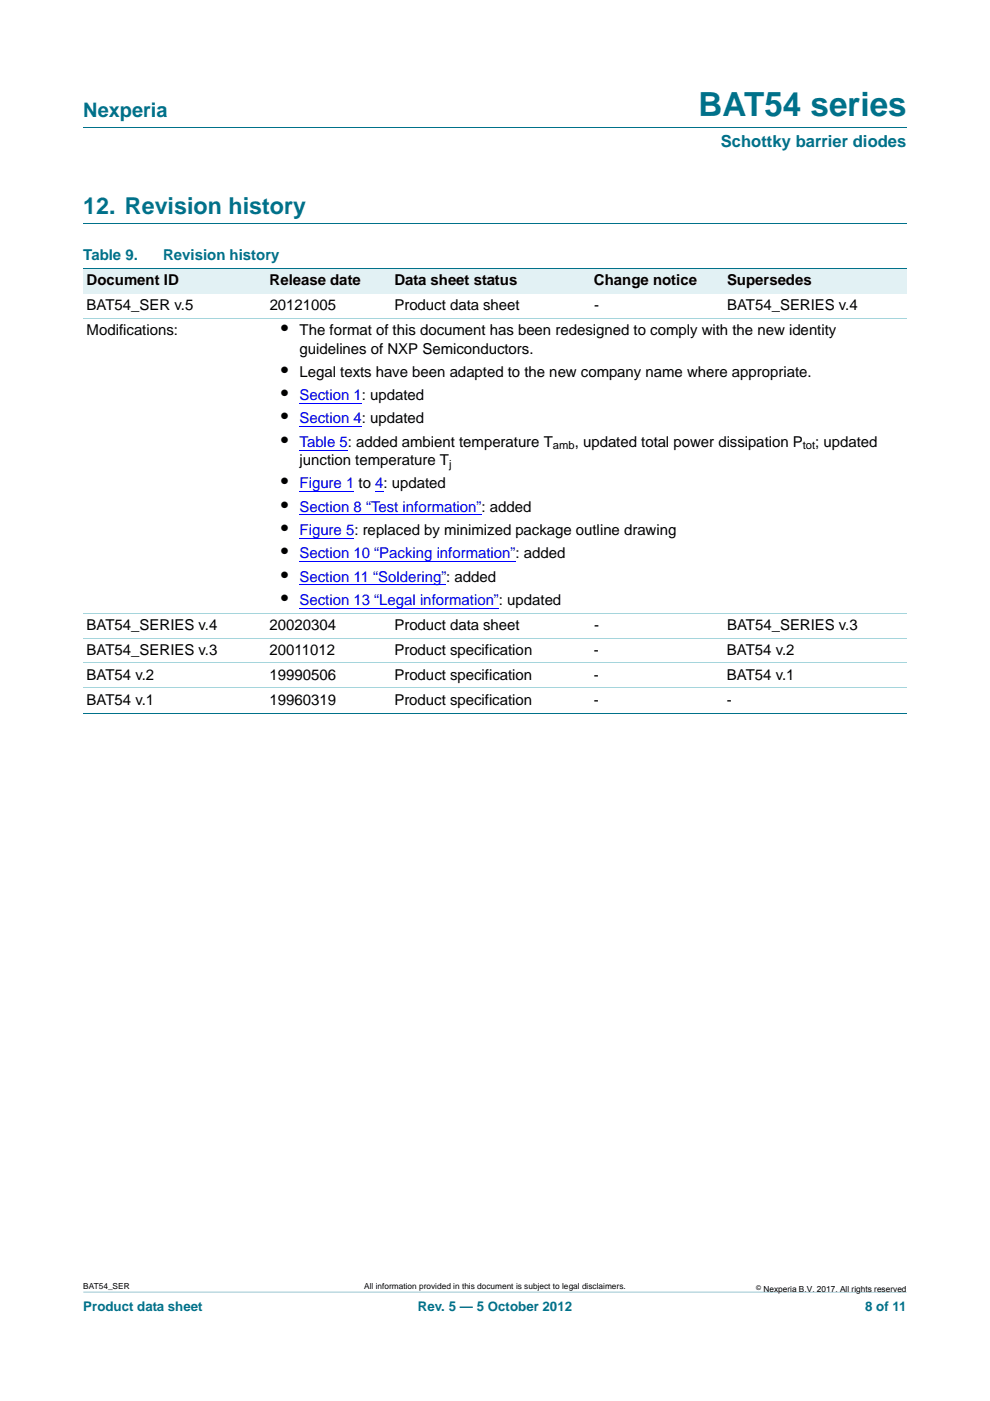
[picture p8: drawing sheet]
<svg xmlns="http://www.w3.org/2000/svg" width="210mm" height="297mm" viewBox="0 0 210 297" stroke-linecap="round" stroke-linejoin="round" font-family="sans-serif">
<defs><g id="words">
<text font-size="7" fill="#00718a" x="148.1" y="24.6">BAT54 series</text>
<text font-size="4.9" fill="#00718a" x="17.7" y="45.4">12. Revision history</text>
<text font-size="4.2" fill="#00718a" x="17.7" y="24.9">Nexperia</text>
<g font-size="4.2">
<text x="59.6" y="71.1">•</text>
<text x="59.6" y="79.9">•</text>
<text x="59.6" y="84.8">•</text>
<text x="59.6" y="89.8">•</text>
<text x="59.6" y="94.7">•</text>
<text x="59.6" y="103.5">•</text>
<text x="59.6" y="108.5">•</text>
<text x="59.6" y="113.4">•</text>
<text x="59.6" y="118.3">•</text>
<text x="59.6" y="123.3">•</text>
<text x="59.6" y="128.2">•</text>
</g>
<text font-size="3.5" fill="#00718a" x="152.9" y="31.1">Schottky barrier diodes</text>
<g font-size="3.2" fill="#00718a">
<text x="17.7" y="55.2">Table 9.</text>
<text x="34.6" y="55.2">Revision history</text>
</g>
<g font-size="3.2">
<text x="18.4" y="60.5">Document ID</text>
<text x="18.4" y="65.8">BAT54_SER v.5</text>
<text x="57.2" y="60.5">Release date</text>
<text x="57.2" y="65.8">20121005</text>
<text x="83.7" y="60.5">Data sheet status</text>
<text x="83.7" y="65.8">Product data sheet</text>
<text x="126" y="60.5">Change notice</text>
<text x="126" y="65.8">-</text>
<text x="154.2" y="60.5">Supersedes</text>
<text x="154.2" y="65.8">BAT54_SERIES v.4</text>
<text x="18.4" y="71.1">Modifications:</text>
<text x="63.5" y="71.1">The format of this document has been redesigned to comply with the new identity</text>
<text x="63.5" y="75">guidelines of NXP Semiconductors.</text>
<text x="63.5" y="79.9">Legal texts have been adapted to the new company name where appropriate.</text>
<text x="121.9" y="94.7">, updated total power dissipation P</text>
<text x="172.9" y="94.7">; updated</text>
<text x="63.5" y="98.6">junction temperature T</text>
<text x="18.4" y="133.5">BAT54_SERIES v.4</text>
<text x="57.2" y="133.5">20020304</text>
<text x="83.7" y="133.5">Product data sheet</text>
<text x="126" y="133.5">-</text>
<text x="154.2" y="133.5">BAT54_SERIES v.3</text>
<text x="18.4" y="138.8">BAT54_SERIES v.3</text>
<text x="57.2" y="138.8">20011012</text>
<text x="83.7" y="138.8">Product specification</text>
<text x="126" y="138.8">-</text>
<text x="154.2" y="138.8">BAT54 v.2</text>
<text x="18.4" y="144.1">BAT54 v.2</text>
<text x="18.4" y="149.4">BAT54 v.1</text>
<text x="57.2" y="144.1">19990506</text>
<text x="57.2" y="149.4">19960319</text>
<text x="83.7" y="149.4">Product specification</text>
<text x="83.7" y="144.1">Product specification</text>
<text x="126" y="149.4">-</text>
<text x="126" y="144.1">-</text>
<text x="154.2" y="149.4">-</text>
<text x="154.2" y="144.1">BAT54 v.1</text>
</g>
<g font-size="3.2" fill="#00f">
<text x="63.5" y="84.8">Section 1: updated</text>
<text x="63.5" y="89.8">Section 4: updated</text>
<text x="63.5" y="94.7">Table 5: added ambient temperature T</text>
<text x="63.5" y="103.5">Figure 1 to 4: updated</text>
<text x="63.5" y="108.5">Section 8 “Test information”: added</text>
<text x="63.5" y="113.4">Figure 5: replaced by minimized package outline drawing</text>
<text x="63.5" y="118.3">Section 10 “Packing information”: added</text>
<text x="63.5" y="123.3">Section 11 “Soldering”: added</text>
<text x="63.5" y="128.2">Section 13 “Legal information”: updated</text>
</g>
<g font-size="2.8" fill="#00718a">
<text x="17.7" y="277.9">Product data sheet</text>
<text x="88.6" y="277.9">Rev. 5 — 5 October 2012</text>
<text x="183.5" y="277.9">8 of 11</text>
</g>
<g font-size="2.4">
<text x="117.3" y="95.3">amb</text>
<text x="170.3" y="95.3">tot</text>
<text x="95.2" y="99.2">j</text>
</g>
<g font-size="1.8">
<text x="17.7" y="273.3">BAT54_SER</text>
<text x="77.3" y="273.3">All information provided in this document is subject to legal disclaimers.</text>
<text x="161.9" y="273.9">Nexperia B.V. 2017. All rights reserved</text>
</g>
<text font-size="1.4" x="160.4" y="273.4">©</text>
</g></defs>
<path d="M17.7 273.9l174.6 .1z" fill="#00718a"/>
<path d="M17.7 27h174.6M17.7 47.4h174.6" fill="none" stroke="#00718a" stroke-width=".21"/>
<g fill="#e2f1f4">
<path d="M17.7 57h38.8v5.3h-38.8z"/>
<path d="M56.5 57h26.4v5.3h-26.4z"/>
<path d="M82.9 57h42.4v5.3h-42.4z"/>
<path d="M125.3 57h28.2v5.3h-28.2z"/>
<path d="M153.5 57h38.8v5.3h-38.8z"/>
</g>
<path d="M63.5 85.5h13.3M63.5 90.5h13.3M63.5 95.4h10.3M63.5 104.2h11.7" fill="none" stroke="#00f" stroke-width=".21"/>
<path d="M79.6 104.2h1.7v.1h-1.7z" fill="#00f"/>
<path d="M63.5 109.2h37.6" fill="none" stroke="#00f" stroke-width=".21"/>
<path d="M101.1 109.1h1v.2h-1z" fill="#00f"/>
<path d="M63.5 114.1h11.7M63.5 119.1h44.8" fill="none" stroke="#00f" stroke-width=".21"/>
<path d="M108.3 119h1v.1h-1z" fill="#00f"/>
<path d="M63.5 124h30.1" fill="none" stroke="#00f" stroke-width=".21"/>
<path d="M93.6 123.9h1.1v.2h-1.1z" fill="#00f"/>
<path d="M63.5 128.9h41.3" fill="none" stroke="#00f" stroke-width=".21"/>
<path d="M104.8 128.8h1v.2h-1z" fill="#00f"/>
<path d="M17.7 57h174.6M17.7 151.2h174.6" fill="none" stroke="#00718a" stroke-width=".21"/>
<path d="M17.7 67.5h174.6M17.7 130h174.6M17.7 135.3h174.6M17.7 140.6h174.6M17.7 145.9h174.6" fill="none" stroke="#a5d5dc" stroke-width=".21"/>
<use href="#words"/>
</svg>
